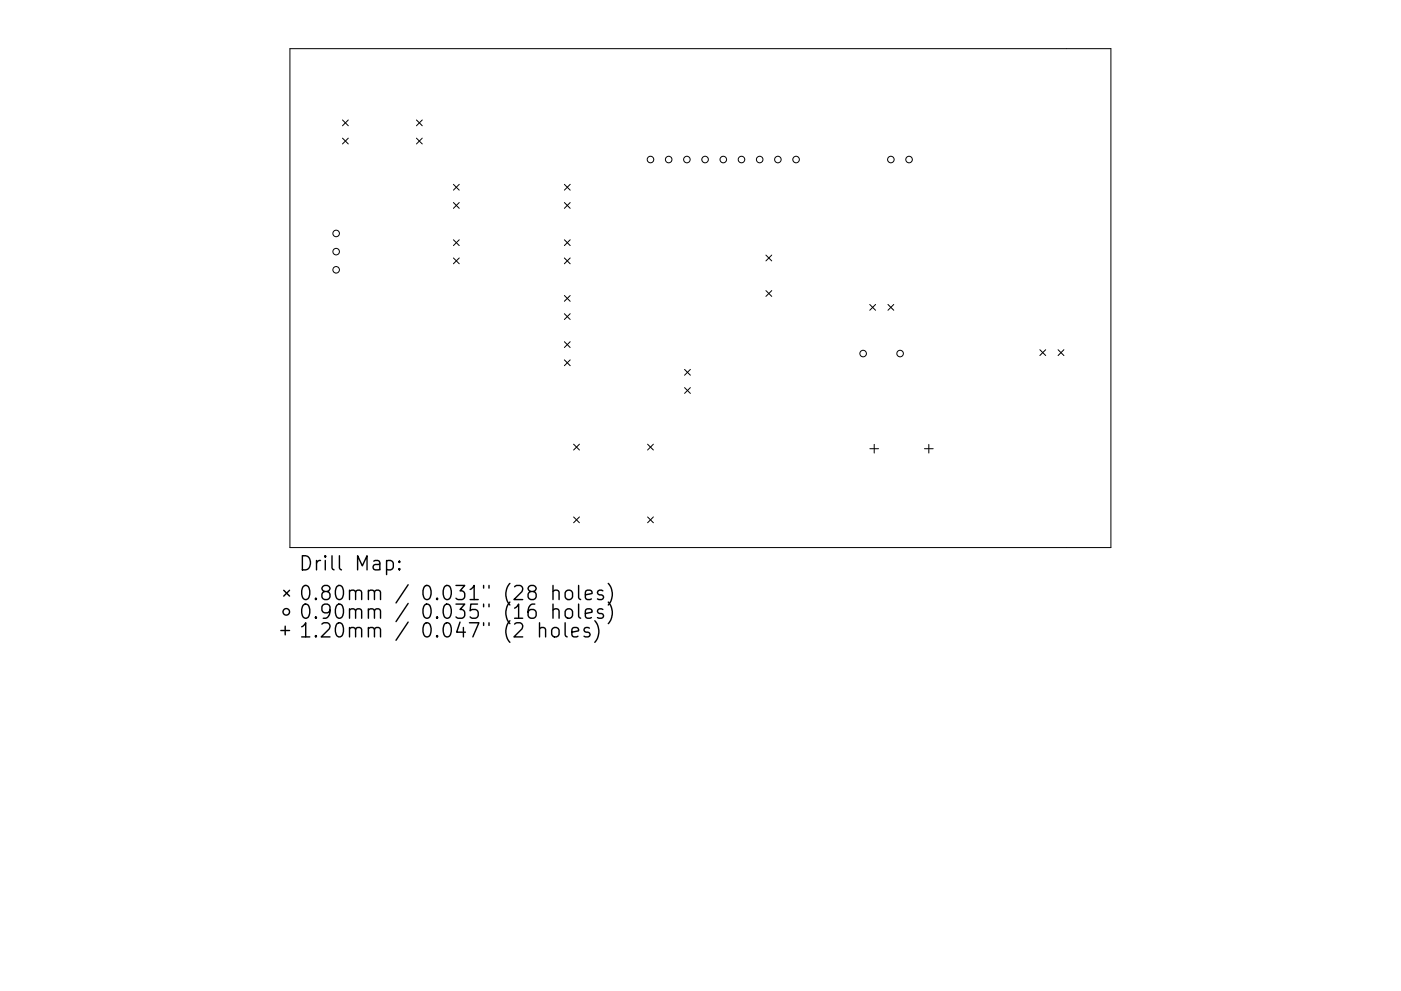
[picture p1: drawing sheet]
<svg xmlns="http://www.w3.org/2000/svg" width="297mm" height="210mm" viewBox="0 0 297 210" stroke-linecap="round" stroke-linejoin="round" font-family="sans-serif">
<g fill="none" stroke="#000" stroke-width=".21">
<path d="M61.5 10.3h174v105.9h-174zM72.6 25.5l1.2 1.2M72.6 29.3l1.2 1.2M73.8 25.5l-1.2 1.2M73.8 29.3l-1.2 1.2M88.3 25.5l1.2 1.2M88.3 29.3l1.2 1.2M89.5 25.5l-1.2 1.2M89.5 29.3l-1.2 1.2M96.1 39.1l1.3 1.2M97.4 39.1l-1.3 1.2M119.7 39.1l1.2 1.2"/>
<path d="M120.9 39.1l-1.2 1.2M96.1 43l1.3 1.2M96.1 50.9l1.3 1.2M96.1 54.7l1.3 1.3M97.4 43l-1.3 1.2M97.4 50.9l-1.3 1.2M97.4 54.7l-1.3 1.3M119.7 43l1.2 1.2M119.7 50.9l1.2 1.2M119.7 54.7l1.2 1.3M120.9 43l-1.2 1.2M120.9 50.9l-1.2 1.2"/>
<path d="M120.9 54.7l-1.2 1.3M162.4 54.1l1.2 1.3M163.6 54.1l-1.2 1.3M119.7 62.7l1.2 1.2M119.7 66.6l1.2 1.2M119.7 72.5l1.2 1.2M119.7 76.4l1.2 1.2M120.9 62.7l-1.2 1.2M120.9 66.6l-1.2 1.2M120.9 72.5l-1.2 1.2M120.9 76.4l-1.2 1.2M145.1 78.4l1.3 1.2"/>
<path d="M146.4 78.4l-1.3 1.2M162.4 61.7l1.2 1.2M163.6 61.7l-1.2 1.2M184.4 64.6l1.2 1.2M185.6 64.6l-1.2 1.2M188.3 64.6l1.2 1.2M189.5 64.6l-1.2 1.2M220.5 74.2l1.2 1.2M221.7 74.2l-1.2 1.2M224.3 74.2l1.3 1.2M225.6 74.2l-1.3 1.2M121.6 94.2l1.3 1.3"/>
<path d="M122.9 94.2l-1.3 1.3M137.3 94.2l1.2 1.3M138.5 94.2l-1.2 1.3M145.1 82.2l1.3 1.3M146.4 82.2l-1.3 1.3M184.4 95.2h1.9M185.4 94.3v1.8M196 95.2h1.9M196.9 94.3v1.8M121.6 109.7l1.3 1.2M122.9 109.7l-1.3 1.2M137.3 109.7l1.2 1.2"/>
<path d="M138.5 109.7l-1.2 1.2"/>
<circle cx="137.9" cy="33.8" r=".69"/>
<circle cx="141.8" cy="33.8" r=".69"/>
<circle cx="145.6" cy="33.8" r=".69"/>
<circle cx="149.5" cy="33.8" r=".69"/>
<circle cx="153.4" cy="33.8" r=".69"/>
<circle cx="157.2" cy="33.8" r=".69"/>
<circle cx="161.1" cy="33.8" r=".69"/>
<circle cx="164.9" cy="33.8" r=".69"/>
<circle cx="168.8" cy="33.8" r=".69"/>
<circle cx="188.9" cy="33.8" r=".69"/>
<circle cx="192.7" cy="33.8" r=".69"/>
<circle cx="71.3" cy="53.4" r=".69"/>
<circle cx="71.3" cy="49.5" r=".69"/>
<circle cx="71.3" cy="57.2" r=".69"/>
<circle cx="183" cy="75" r=".69"/>
<circle cx="190.8" cy="75" r=".69"/>
</g>
<g fill="none" stroke="#000" stroke-width=".3">
<path d="M64.1 117.9a1.58 1.58 0 0 1 1.7 1 1.58 1.58 0 0 1-.6 1.9l-1.1 .1zM67.1 118.9v2M68 118.9a.77 .77 0 0 0-.9 .6M69 117.9l-.2 .2 .2 .1 .1-.1-.1-.2v.3M69 118.9v2M70.4 117.9v2.6l.4 .4M72 117.9v2.6l.4 .4M79.2 119.1l.3-.2 .9 .2 .1 .2v1.6M80.5 119.6l-1 .2a.59 .59 0 0 0-.4 .5 .59 .59 0 0 0 .4 .6l1-.1M82 119.1l.8-.2 .6 .6v.8l-.3 .5-.3 .1-.8-.1M82 118.9v3M84.7 119.1l.1 .1-.1 .1-.2-.1 .2-.1v.2"/>
<path d="M59.5 133.8h1.9M60.2 125.2l1.2 1.3M60.5 132.8v1.9M61.4 125.2l-1.2 1.3M64 133l.8-.9v3M64 135.1h1.7M64.2 124.5a.72 .72 0 0 1 .8-.3 .72 .72 0 0 1 .5 .6 1.76 1.76 0 0 1-.5 2.4 .77 .77 0 0 1-.9-.6 2.56 2.56 0 0 1 .1-2.1zM64.4 128.3a.71 .71 0 0 1 1.1 .4 1.76 1.76 0 0 1-.5 2.5 .77 .77 0 0 1-.9-.6 2.34 2.34 0 0 1 .3-2.3zM67 126.9l.1 .2-.1 .1-.2-.1 .2-.2v.3M67 130.9l.1 .1-.1 .2-.2-.2 .2-.1v.3M67 134.8l.1 .2-.1 .1-.2-.1 .2-.2v.3M68.2 132.4l.5-.3h.7a.81 .81 0 0 1 .4 1.3l-1.7 1.7h1.9"/>
<path d="M68.8 125.5l-.3-.1a.62 .62 0 0 1-.2-.7 .62 .62 0 0 1 .5-.5l.9 .2a.62 .62 0 0 1 .2 .6 .62 .62 0 0 1-.5 .5h-.6l-.6 .6v.5l.6 .6 .9-.1 .3-.5-.2-.8-.4-.3M70 129.5l-.6 .5-.9-.1-.3-.4v-.8l.3-.4 .9-.1 .4 .3a1.98 1.98 0 0 1-.7 2.7h-.6M71.5 124.4a.71 .71 0 0 1 1.2 .4 1.76 1.76 0 0 1-.6 2.4 .77 .77 0 0 1-.9-.6 2.34 2.34 0 0 1 .3-2.2zM71.5 128.3a.71 .71 0 0 1 1.2 .4 1.76 1.76 0 0 1-.6 2.5 .77 .77 0 0 1-.9-.6 2.34 2.34 0 0 1 .3-2.3zM71.5 132.3a.71 .71 0 0 1 1.2 .4 1.76 1.76 0 0 1-.6 2.4 .77 .77 0 0 1-.9-.5 2.34 2.34 0 0 1 .3-2.3zM74.1 125.5a.74 .74 0 0 1 1.3 .1v1.6M74.1 129.5a.74 .74 0 0 1 1.3 .1v1.6M74.1 133.4a.74 .74 0 0 1 1.3 .2v1.5M74.1 125.2v2M74.1 129.2v2M74.1 133.1v2M75.4 125.6l.4-.4 .7 .2 .2 .2v1.6"/>
<path d="M75.4 129.6l.4-.4 .7 .1 .2 .3v1.6M75.4 133.6l.4-.5 .7 .2 .2 .3v1.5M75.8 120.9v-3l1 2.2 1-2.2v3M78.1 125.5a.74 .74 0 0 1 1.3 .1v1.6M78.1 129.5a.74 .74 0 0 1 1.3 .1v1.6M78.1 133.4a.74 .74 0 0 1 1.3 .2v1.5M78.1 125.2v2M78.1 129.2v2M78.1 133.1v2M79.4 125.6l.4-.4 .7 .2 .2 .2v1.6M79.4 129.6l.4-.4 .7 .1 .2 .3v1.6M79.4 133.6l.4-.5 .7 .2 .2 .3v1.5"/>
<path d="M84.7 120.6l.1 .2-.1 .1-.2-.1 .2-.2v.3M86.5 124.1l-2.5 3.8M86.5 128l-2.5 3.9M86.5 132l-2.5 3.8M90 124.5a.72 .72 0 0 1 .7-.3 .72 .72 0 0 1 .5 .6 1.76 1.76 0 0 1-.5 2.4 .77 .77 0 0 1-.9-.6 2.56 2.56 0 0 1 .2-2.1zM90.1 128.3a.71 .71 0 0 1 1.1 .4 1.76 1.76 0 0 1-.5 2.5 .77 .77 0 0 1-.9-.6 2.34 2.34 0 0 1 .3-2.3zM90.1 132.3a.71 .71 0 0 1 1.1 .4 1.76 1.76 0 0 1-.5 2.4 .77 .77 0 0 1-.9-.5 2.34 2.34 0 0 1 .3-2.3zM92.7 126.9l.1 .2-.1 .1-.2-.1 .2-.2v.3M92.7 130.9l.1 .1-.1 .2-.2-.2 .2-.1v.3M92.7 134.8l.1 .2-.1 .1-.2-.1 .2-.2v.3M94.2 124.5a.72 .72 0 0 1 .8-.3 .72 .72 0 0 1 .5 .6 1.76 1.76 0 0 1-.5 2.4 .77 .77 0 0 1-.9-.6 2.56 2.56 0 0 1 .1-2.1zM94.2 132.4a.72 .72 0 0 1 .8-.3 .72 .72 0 0 1 .5 .6 1.76 1.76 0 0 1-.5 2.4 .77 .77 0 0 1-.9-.5 2.56 2.56 0 0 1 .1-2.2z"/>
<path d="M94.4 128.3a.71 .71 0 0 1 1.1 .4 1.76 1.76 0 0 1-.5 2.5 .77 .77 0 0 1-.9-.6 2.34 2.34 0 0 1 .3-2.3zM96.7 124.2h1.8l-1 1.2a.81 .81 0 0 1 1 .5v.7l-.3 .5-.2 .1h-.9l-.4-.3M96.7 128.2h1.8l-1 1.1a.81 .81 0 0 1 1 .6v.7l-.3 .4-.2 .2h-.9l-.4-.3M97.5 132l-.7 2.1h1.9M98.2 133.1v2M99.5 132.1h2l-1.3 3M99.7 125.1l.8-.9v3M99.7 127.2h1.7M101.2 128.2h-1.4l-.1 1.4 .4-.3 1 .2 .3 .4-.2 1-.4 .3h-.7l-.4-.3M102.5 124.2v.6M102.5 128.2v.5M102.5 132.1v.6"/>
<path d="M103.7 124.2v.6M103.7 128.2v.5M103.7 132.1v.6M108.1 123.8a3.4 3.4 0 0 0 0 4.6M108.1 127.7a3.4 3.4 0 0 0 0 4.6M108.1 131.7a3.4 3.4 0 0 0 0 4.6M109.1 124.5l.4-.3h.7a.81 .81 0 0 1 .5 1.3l-1.7 1.7h1.8M109.1 129l.9-.8v3M109.1 132.4l.4-.3h.7a.81 .81 0 0 1 .5 1.3l-1.7 1.7h1.8M109.1 131.2h1.7M112.5 125.5l-.3-.1a.62 .62 0 0 1-.2-.7 .62 .62 0 0 1 .5-.5l.9 .2a.62 .62 0 0 1 .3 .6 .62 .62 0 0 1-.6 .5h-.6l-.5 .6 .1 .8 .4 .3 .9-.1 .3-.5-.2-.8-.4-.3M113.4 128.2a1.19 1.19 0 0 0-1.4 1.3v1.1l.2 .4 .9 .2 .4-.3 .2-1-.3-.4-.9-.2-.5 .6"/>
<path d="M114.4 133.4a.74 .74 0 0 1 1.3 .2v1.5M114.4 132.1v3M117.1 133.4a.81 .81 0 0 1 .8-.3 .81 .81 0 0 1 .6 .6v.9a.81 .81 0 0 1-.8 .6 .81 .81 0 0 1-.7-.6v-.9zM117.2 125.5a.74 .74 0 0 1 1.3 .1v1.6M117.2 129.5a.74 .74 0 0 1 1.3 .1v1.6M117.2 124.2v3M117.2 128.2v3M119.8 132.1v2.6l.4 .4M120.1 125.4a.81 .81 0 0 1 1.3 .4v.8a.81 .81 0 0 1-.8 .6 .81 .81 0 0 1-.8-.6v-.8zM120.1 129.3a.81 .81 0 0 1 1.3 .4v.9a.81 .81 0 0 1-.8 .6 .81 .81 0 0 1-.8-.6v-.9zM121.2 134.1l1.5-.3-.2-.5-.8-.2-.5 .5v1.1l.2 .3 .3 .1 .8-.1M122.7 124.2v2.6l.4 .4"/>
<path d="M122.7 128.2v2.5l.4 .5M124.1 126.2l1.4-.3-.1-.5-.9-.2-.4 .4v1.2l.1 .3 .3 .1 .9-.1M124.1 130.2l1.4-.3-.1-.6-.9-.1-.4 .4v1.1l.1 .3 .3 .2 .9-.2M125 133.3l-.8-.2-.4 .5 .2 .4 1 .3 .1 .3-.1 .4-.3 .1-.9-.1M126.1 131.7a3.4 3.4 0 0 1 0 4.6M127.8 125.4l-.7-.2-.4 .4 .1 .5 1 .3 .2 .2-.2 .5-.3 .1-.8-.1M127.8 129.3l-.7-.1-.4 .4 .1 .4 1 .3 .2 .3-.2 .4-.3 .2-.8-.2M129 123.8a3.4 3.4 0 0 1 0 4.6M129 127.7a3.4 3.4 0 0 1 0 4.6"/>
<circle cx="60.7" cy="129.8" r=".69"/>
</g>
</svg>
